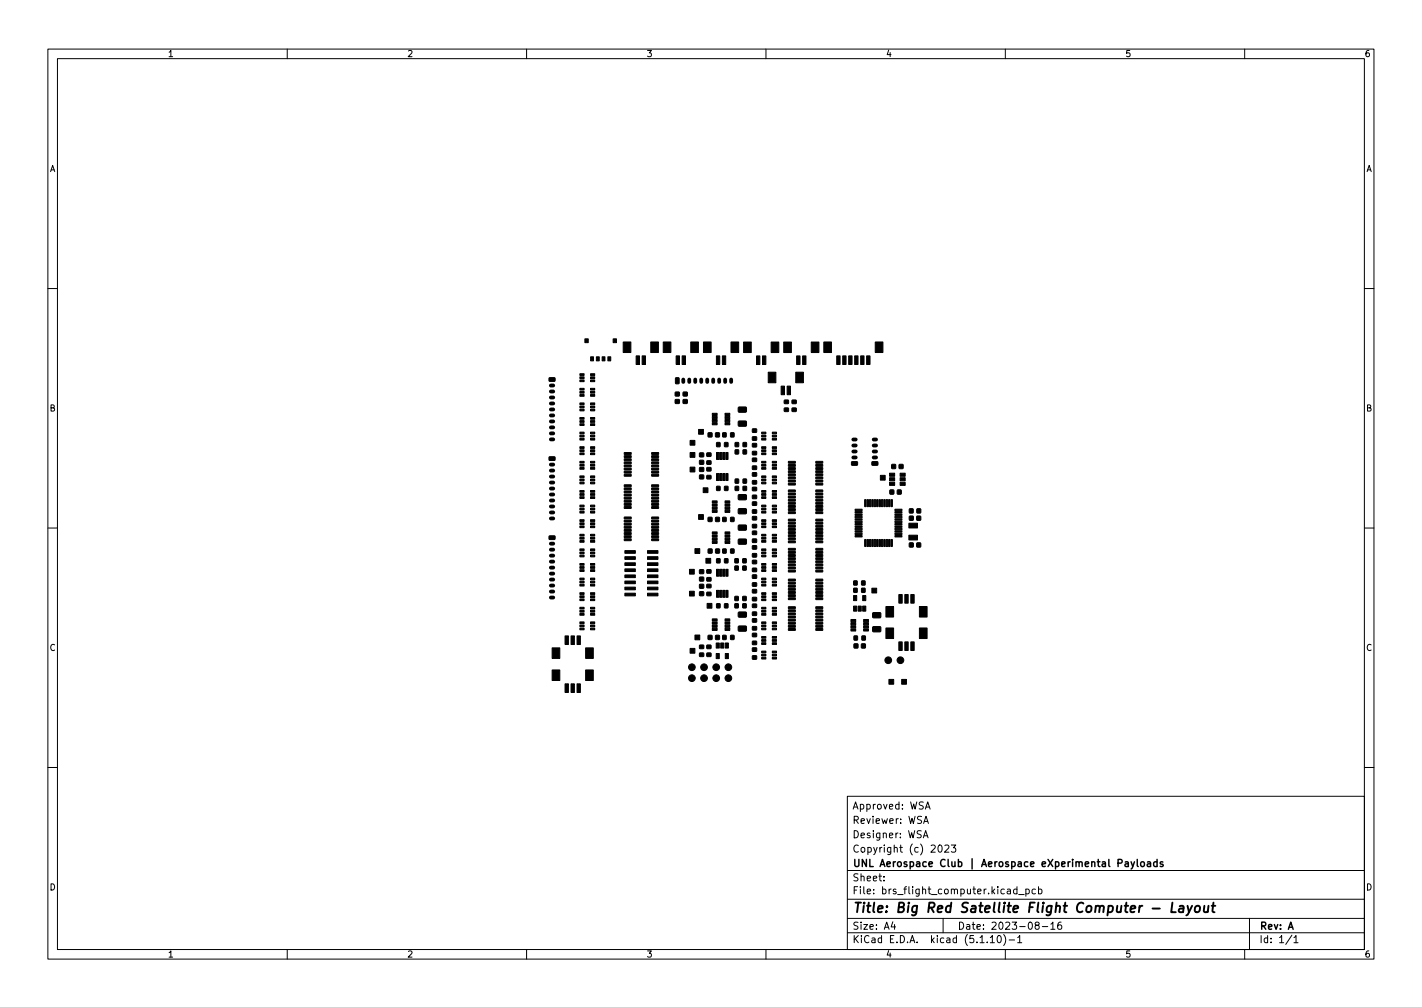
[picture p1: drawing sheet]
<svg xmlns="http://www.w3.org/2000/svg" width="297mm" height="210mm" viewBox="0 0 297 210" stroke-linecap="round" stroke-linejoin="round" font-family="sans-serif">
<defs><g id="words">
<text font-size="2.8" x="178" y="190.6">Title: Big Red Satellite Flight Computer - Layout</text>
<g font-size="2.1">
<text x="178" y="172">Reviewer: WSA</text>
<text x="178" y="169">Approved: WSA</text>
<text x="178" y="178">Copyright (c) 2023</text>
<text x="178" y="175">Designer: WSA</text>
<text x="178" y="184">Sheet:</text>
<text x="178" y="181">UNL Aerospace Club | Aerospace eXperimental Payloads</text>
<text x="178" y="186.7">File: brs_flight_computer.kicad_pcb</text>
<text x="178" y="196.9">KiCad E.D.A. kicad (5.1.10)-1</text>
<text x="178" y="194.1">Size: A4</text>
<text x="200" y="194.1">Date: 2023-08-16</text>
<text x="263" y="194.1">Rev: A</text>
<text x="263" y="196.9">Id: 1/1</text>
</g>
<g font-size="1.8">
<text x="35" y="11.9">1</text>
<text x="85" y="11.9">2</text>
<text x="135" y="11.9">3</text>
<text x="185" y="11.9">4</text>
<text x="235" y="11.9">5</text>
<text x="285" y="11.9">6</text>
<text x="10.3" y="35.9">A</text>
<text x="285.3" y="35.9">A</text>
<text x="10.3" y="85.9">B</text>
<text x="285.3" y="85.9">B</text>
<text x="10.3" y="135.9">C</text>
<text x="285.3" y="135.9">C</text>
<text x="10.3" y="185.9">D</text>
<text x="285.3" y="185.9">D</text>
<text x="35" y="199.9">1</text>
<text x="85" y="199.9">2</text>
<text x="135" y="199.9">3</text>
<text x="185" y="199.9">4</text>
<text x="235" y="199.9">5</text>
<text x="285" y="199.9">6</text>
</g>
</g></defs>
<g fill="none" stroke="#000" stroke-width=".21">
<path d="M10 10.2h277v190.1h-277zM12 12.2h273v186.1h-273zM60 10.2v2M110 10.2v2M160 10.2v2M210 10.2v2M260 10.2v2M10 60.2h2M285 60.2h2M10 110.2h2M285 110.2h2M10 160.2h2"/>
<path d="M177 166.3h108v32h-108zM192.9 174.9l.5-1.5 .5 1.5M192.9 171.9l.5-1.5 .5 1.5M193 174.5h.7M193.1 171.5h.7M193.3 168.9l.5-1.5 .5 1.5M193.4 168.5h.7M196.1 176.6l.2-.2a.8 .8 0 0 1 .5 .8 .8 .8 0 0 1-.5 .7l-.2-.1-.2-.4zM197.4 176.6l.5-.2 .3 .5-.9 1h.9M198.7 176.4h.9l-.5 .6 .5 .1v.7l-.2 .1-.7-.1M285 160.2h2M60 198.3v2"/>
<path d="M110 198.3v2M160 198.3v2M177 194.8h108M177 191.8h108M177 187.8h108M177 181.8h108M184.6 183.8v.1M184.6 183v.1M186.5 192.5l-.4 1h1M186.9 193v1M197 191.8v3M206.9 195.8l.4-.5v1.5"/>
<path d="M206.9 196.8h.8M208.5 195.4l.1-.1a.8 .8 0 0 1 .6 .8 .8 .8 0 0 1-.6 .7 1 1 0 0 1-.1-1.4zM209.6 195.1a1.72 1.72 0 0 1 0 2.3M210 198.3v2M210.8 196.3h1.1M212.4 185.7l-.4-.1-.3 .3 .2 .7h.5M212.4 185.1v1.5M212.6 195.8l.4-.5v1.5M212.6 196.8h.8M212.8 186.8h1.1M214.3 185.7l.4-.1 .3 .3-.1 .7h-.6M214.3 185.6v1.5"/>
<path d="M216.3 185.7l-.4-.1-.3 .3 .1 .7h.6M216.5 193.2l-.3-.3 .1-.2 .2-.2 .4 .1 .2 .2-.1 .2-.6 .2-.2 .3 .1 .4 .2 .1h.3l.3-.3v-.2l-.3-.3M216.9 185.7l.5-.1 .2 .3-.1 .7h-.6M216.9 185.1v1.5M217.7 193.5h1.2M219.5 193l.4-.5v1.5M219.5 194h.9M221.6 192.5l-.4 .1a1.01 1.01 0 0 0 0 1.4l.5-.1 .1-.5-.3-.3h-.3l-.3 .3M260 198.3v2M261 191.8v6.5M269.9 195.3l-1.3 1.9M270.3 195.8l.4-.5v1.5"/>
<path d="M270.3 196.8h.8"/>
</g>
<path d="M244.9 188.5l-.2 2h.9M246.4 189.2h.8l-.1 1.3M247.2 189.6l-.6 .1a.4 .4 0 0 0-.4 .3 .4 .4 0 0 0 .3 .5l.6-.1M248.1 189.1l.3 1.4M249 189.1l-.9 1.8-.3 .2M249.8 189.3l.1-.1a.5 .5 0 0 1 .8 .3l-.1 .6-.2 .3a.5 .5 0 0 1-.8-.3zM251.6 189.1l-.1 1.3 .5 .1 .3-.2M252.4 189.1l-.1 1.4M253.1 189.1h.8M253.5 188.5l-.2 1.7v.2l.4 .1" fill="none" stroke="#000" stroke-width=".4"/>
<path d="M236.3 179.9l.3 1M237 179.9l-.5 1.4-.2 .1M237.6 179.4v1.3l.2 .2M241.7 179.4v1.5M235.1 180h.5l.1 .9M235.7 180.3l-.5 .1-.2 .2 .2 .3h.5M238.4 180l.4-.1 .3 .3v.4l-.3 .3h-.4l-.1-.3zM239.7 180h.6v.9M240.3 180.3l-.5 .1-.2 .2 .2 .3h.5M241.7 180l-.4-.1-.3 .3 .1 .7h.6M242.9 180l-.3-.1-.3 .2 .1 .3 .5 .1v.4h-.6" fill="none" stroke="#000" stroke-width=".3"/>
<g fill="#000" stroke="#000" stroke-width=".21">
<path d="M114.7 78.9h1.2v.6l-1.1 .1zM121.1 79.3h.9v.4h-.9zM121.1 78.7h.9v.3h-.9zM121.1 78h.9v.4h-.9zM122.2 70.7h.7v.8h-.7zM123.4 74.5h.6v.8h-.6zM123.4 78h.8v.4h-.8zM123.4 78.7h.8v.3h-.8zM123.4 79.3h.8v.4h-.8zM124.6 74.5h.6v.8h-.6zM125.8 74.5h.6v.8h-.6zM127 74.5h.6v.8h-.6z"/>
<path d="M128.1 70.7h.7v.8h-.7zM130.2 71.4h1.6v2.2h-1.6zM132.9 74.3h.7v1.8h-.7zM134.1 74.3h.7v1.8h-.7zM135.9 71.4h1.6v2.2h-1.6zM138.5 71.4h1.6v2.2h-1.6zM141.1 78.9l.8 .1-.1 1.1-.7-.1zM141.2 74.3h.7v1.8h-.7zM142.5 74.3h.7v1.8h-.7zM144.3 71.4h1.6v2.2h-1.6zM146.9 71.4h1.6v2.2h-1.6zM149.6 74.3h.7v1.8h-.7z"/>
<path d="M150.9 74.3h.7v1.8h-.7zM152.7 71.4h1.6v2.2h-1.6zM155.3 71.4h1.6v2.2h-1.6zM158 74.3h.7v1.8h-.7zM159.3 74.3h.7v1.8h-.7zM160.5 77.7h1.6v2.2h-1.6zM161.1 71.4h1.6v2.2h-1.6zM163.7 71.4h1.6v2.2h-1.6zM166.4 74.3h.7v1.8h-.7zM166.2 77.7h1.6v2.2h-1.6zM167.7 74.3h.7v1.8h-.7zM169.5 71.4h1.6v2.2h-1.6z"/>
<path d="M172.1 71.4h1.6v2.2h-1.6zM174.8 74.3h.7v1.8h-.7zM176 74.3h.7v1.8h-.7zM177.3 74.3h.7v1.8h-.7zM178.5 74.3h.7v1.8h-.7zM179.8 74.3h.7v1.8h-.7zM181 74.3h.7v1.8h-.7zM182.8 71.4h1.6v2.2h-1.6zM114.7 95.4h1.2v.6l-1.1 .1zM121.1 99.4h.9v.3h-.9zM121.1 97.6h.9v.4h-.9zM121.1 97h.9v.3h-.9z"/>
<path d="M121.1 96.3h.9v.4h-.9zM121.1 94.6h.9v.3h-.9zM121.1 93.9h.9v.4h-.9zM121.1 93.3h.9v.3h-.9zM121.1 91.5h.9v.4h-.9zM121.1 90.9h.9v.3h-.9zM121.1 90.2h.9v.4h-.9zM121.1 88.5h.9v.3h-.9zM121.1 87.8h.9v.4h-.9zM121.1 87.2h.9v.3h-.9zM121.1 85.4h.9v.4h-.9zM121.1 84.8h.9v.3h-.9z"/>
<path d="M121.1 84.1h.9v.4h-.9zM121.1 82.4h.9v.3h-.9zM121.1 81.7h.9v.4h-.9zM121.1 81.1h.9v.3h-.9zM123.4 99.4h.8v.3h-.8zM123.4 96.3h.8v.4h-.8zM123.4 97h.8v.3h-.8zM123.4 97.6h.8v.4h-.8zM123.4 93.3h.8v.3h-.8zM123.4 93.9h.8v.4h-.8zM123.4 94.6h.8v.3h-.8zM123.4 90.2h.8v.4h-.8z"/>
<path d="M123.4 90.9h.8v.3h-.8zM123.4 91.5h.8v.4h-.8zM123.4 87.2h.8v.3h-.8zM123.4 87.8h.8v.4h-.8zM123.4 88.5h.8v.3h-.8zM123.4 84.1h.8v.4h-.8zM123.4 84.8h.8v.3h-.8zM123.4 85.4h.8v.4h-.8zM123.4 81.1h.8v.3h-.8zM123.4 81.7h.8v.4h-.8zM123.4 82.4h.8v.3h-.8zM130.4 99.1l1.4-.1 .1 .4h-1.4z"/>
<path d="M130.4 98.4h1.4l.1 .3-1.4 .1zM130.4 97.8l1.4-.1 .1 .4h-1.4zM130.4 97.1h1.4l.1 .3-1.4 .1zM130.4 96.5l1.4-.1 .1 .4h-1.4zM130.4 95.8h1.4l.1 .3-1.4 .1zM130.4 95.2l1.4-.1 .1 .4h-1.4zM130.4 94.5h1.4l.1 .3-1.4 .1zM136.1 94.5h1.4l.1 .3-1.4 .1zM136.1 95.2l1.4-.1 .1 .4h-1.4zM136.1 95.8h1.4l.1 .3-1.4 .1zM136.1 96.5l1.4-.1 .1 .4h-1.4zM136.1 97.1h1.4l.1 .3-1.4 .1z"/>
<path d="M136.1 97.8l1.4-.1 .1 .4h-1.4zM136.1 98.4h1.4l.1 .3-1.4 .1zM136.1 99.1l1.4-.1 .1 .4h-1.4zM141.1 83.4h.8v.8h-.8zM141.1 81.9h.8v.8h-.8zM142.7 83.4h.8v.8h-.8zM142.7 81.9h.8v.8h-.8zM144.2 97.5h1v1h-1zM144.2 92h1v1h-1zM144.2 94.5h1v1h-1zM146.1 99.2h.9v.8h-.9zM146.1 97.6h.9v.8h-.9z"/>
<path d="M146.1 96.1h.9v.8h-.9zM146.1 94.6h.9v.8h-.9zM145.9 89.7h1v1h-1zM147.7 97.6h.8v.7h-.8zM147.7 99.3h.8v.7h-.8zM147.7 96.2h.8v.7h-.8zM147.7 94.6h.8v.7h-.8zM147.9 90.4h.8v.8h-.8zM148.8 88.2h1v.5h-1zM148.8 87.6h1v.5h-1zM148.8 86.9h1v.5h-1zM148.8 86.3h1v.5h-1z"/>
<path d="M149.5 90.4h.8v.8h-.8zM149.7 98.9h.4v1.4h-.4zM149.7 94.5h.4v1.4h-.4zM149.7 92.4h.7v.9l-.7-.1zM150.3 98.9h.5v1.4h-.5zM150.3 94.5h.5v1.4h-.5zM151 98.9h.4v1.4h-.4zM151 94.5h.4v1.4h-.4zM151.4 86.3h1.1v.5h-1.1zM151.4 86.9h1.1v.5h-1.1zM151.4 87.6h1.1v.5h-1.1zM151.4 88.2h1.1v.5h-1.1z"/>
<path d="M151 90.4h.7l-.1 .8h-.6zM151.4 92.4h.7l-.1 .9-.7-.1zM151.6 98.9h.5v1.4h-.5zM151.6 94.5h.5v1.4h-.5zM152.6 90.4h.7v.8h-.7zM153.6 93.9l.7 .1v.8h-.7zM153.6 92.4h.7v.9l-.7-.1zM153.6 100h.7v.9h-.7zM154.3 85h1.5l.1 .2v.8l-.2 .1h-1.4l-.1-.2zM154.3 88l1.5-.1 .1 .2v.8l-.2 .1h-1.4l-.1-.2zM155.2 93.9l.7 .1v.8h-.7zM155.2 92.4h.7v.9l-.7-.1z"/>
<path d="M155.2 100h.7v.9h-.7zM157.2 98.7h.8v.7h-.8zM157.2 95.7h.8v.6l-.8 .1zM157.2 97.3h.8v.7h-.8zM157.2 92.6h.8v.7h-.8zM157.2 94.3h.8v.6l-.8 .1zM157.2 89.6h.8v.6l-.8 .1zM157.2 91.2h.8v.7h-.8zM159.1 99.4h.9v.3h-.9zM159.1 97.6h.9v.4h-.9zM159.1 97h.9v.3h-.9zM159.1 96.3h.9v.4h-.9z"/>
<path d="M159.1 94.6h.9v.3h-.9zM159.1 93.9h.9v.4h-.9zM159.1 93.3h.9v.3h-.9zM159.1 91.5h.9v.4h-.9zM159.1 90.9h.9v.3h-.9zM159.1 90.2h.9v.4h-.9zM161.3 99.4h.9v.3h-.9zM161.3 96.3h.9v.4h-.9zM161.3 97h.9v.3h-.9zM161.3 97.6h.9v.4h-.9zM161.3 93.3h.9v.3h-.9zM161.3 93.9h.9v.4h-.9z"/>
<path d="M161.3 94.6h.9v.3h-.9zM161.3 90.2h.9v.4h-.9zM161.3 90.9h.9v.3h-.9zM161.3 91.5h.9v.4h-.9zM163.2 80.6h.7v1.8h-.7zM163.8 83.6l.9-.1v.7l-.8 .1zM163.8 85.2h.9v.7h-.8zM164.4 80.6h.7v1.8h-.7zM164.7 99.6h1.4v.3l-1.3 .1zM164.7 99l1.4-.1v.3l-1.3 .1zM164.7 98.3h1.4v.3l-1.3 .1zM164.7 97.7l1.4-.1v.3l-1.3 .1z"/>
<path d="M164.7 97h1.4v.3l-1.3 .1zM164.7 96.4l1.4-.1v.3l-1.3 .1zM165.5 83.6l.8-.1v.7l-.8 .1zM165.5 85.2h.8v.7h-.8zM170.4 96.4l1.4-.1 .1 .3-1.4 .1zM170.4 97h1.4l.1 .3-1.4 .1zM170.4 97.7l1.4-.1 .1 .3-1.4 .1zM170.4 98.3h1.4l.1 .3-1.4 .1zM170.4 99l1.4-.1 .1 .3-1.4 .1zM170.4 99.6h1.4l.1 .3-1.4 .1zM177.9 96.4h1.1l.1 .7h-1.1zM182.2 96.4h1.1l.1 .7h-1.2z"/>
<path d="M185.8 98.8h1.1v.6h-1.1zM185.8 99.7h1.1v.7h-1.1zM186.3 97h.8v.8h-.8zM187.8 97h.8v.8h-.8zM188 99.7h1.1v.7h-1.1zM188 98.8h1.1v.6h-1.1zM114.7 111.9h1.2v.7h-1.1zM121.1 119h.9v.3h-.9zM121.1 118.3h.9v.4h-.9zM121.1 117.7h.9v.3h-.9zM121.1 115.9h.9v.4h-.9zM121.1 115.3h.9v.3h-.9z"/>
<path d="M121.1 114.6h.9v.4h-.9zM121.1 109.8h.9v.4h-.9zM121.1 109.2h.9v.3h-.9zM121.1 108.5h.9v.4h-.9zM121.1 112.9h.9v.3h-.9zM121.1 112.2h.9v.4h-.9zM121.1 111.6h.9v.3h-.9zM121.1 100.7h.9v.3h-.9zM121.1 100h.9v.4h-.9zM121.1 103.7h.9v.4h-.9zM121.1 103.1h.9v.3h-.9zM121.1 102.4h.9v.4h-.9z"/>
<path d="M121.1 106.8h.9v.3h-.9zM121.1 106.1h.9v.4h-.9zM121.1 105.5h.9v.3h-.9zM123.4 117.7h.8v.3h-.8zM123.4 118.3h.8v.4h-.8zM123.4 119h.8v.3h-.8zM123.4 114.6h.8v.4h-.8zM123.4 115.3h.8v.3h-.8zM123.4 115.9h.8v.4h-.8zM123.4 108.5h.8v.4h-.8zM123.4 109.2h.8v.3h-.8zM123.4 109.8h.8v.4h-.8z"/>
<path d="M123.4 111.6h.8v.3h-.8zM123.4 112.2h.8v.4h-.8zM123.4 112.9h.8v.3h-.8zM123.4 100h.8v.4h-.8zM123.4 100.7h.8v.3h-.8zM123.4 102.4h.8v.4h-.8zM123.4 103.1h.8v.3h-.8zM123.4 103.7h.8v.4h-.8zM123.4 105.5h.8v.3h-.8zM123.4 106.1h.8v.4h-.8zM123.4 106.8h.8v.3h-.8zM130.4 105.8h1.4l.1 .3-1.4 .1z"/>
<path d="M130.4 105.1h1.4l.1 .3-1.4 .1zM130.4 104.5h1.4l.1 .3-1.4 .1zM130.4 103.8h1.4l.1 .3-1.4 .1zM130.4 103.2h1.4l.1 .3-1.4 .1zM130.4 102.5h1.4l.1 .3-1.4 .1zM130.4 101.9h1.4l.1 .3-1.4 .1zM130.4 101.2h1.4l.1 .3-1.4 .1zM130.4 112.5h1.4l.1 .3-1.4 .1zM130.4 111.9l1.4-.1 .1 .4h-1.4zM130.4 111.2h1.4l.1 .3-1.4 .1zM130.4 110.6l1.4-.1 .1 .4h-1.4zM130.4 109.9h1.4l.1 .3-1.4 .1z"/>
<path d="M130.4 109.3l1.4-.1 .1 .4h-1.4zM130.4 108.6h1.4l.1 .3-1.4 .1zM130.4 108l1.4-.1 .1 .4h-1.4zM130.5 118.8h2.2v.5h-2.2zM130.5 117.5h2.2v.6h-2.2zM130.5 116.2h2.2v.6h-2.2zM130.5 115h2.2v.5h-2.2zM135.3 115h2.1v.5h-2.1zM135.3 116.2h2.1v.6h-2.1zM135.3 117.5h2.1v.6h-2.1zM135.3 118.8h2.1v.5h-2.1zM136.1 101.2h1.4l.1 .3-1.4 .1z"/>
<path d="M136.1 101.9h1.4l.1 .3-1.4 .1zM136.1 102.5h1.4l.1 .3-1.4 .1zM136.1 103.2h1.4l.1 .3-1.4 .1zM136.1 103.8h1.4l.1 .3-1.4 .1zM136.1 104.5h1.4l.1 .3-1.4 .1zM136.1 105.1h1.4l.1 .3-1.4 .1zM136.1 105.8h1.4l.1 .3-1.4 .1zM136.1 108l1.4-.1 .1 .4h-1.4zM136.1 108.6h1.4l.1 .3-1.4 .1zM136.1 109.3l1.4-.1 .1 .4h-1.4zM136.1 109.9h1.4l.1 .3-1.4 .1zM136.1 110.6l1.4-.1 .1 .4h-1.4z"/>
<path d="M136.1 111.2h1.4l.1 .3-1.4 .1zM136.1 111.9l1.4-.1 .1 .4h-1.4zM136.1 112.5h1.4l.1 .3-1.4 .1zM144 118.9h1v1h-1zM145.2 114.6h1v1h-1zM146.1 119h.9v.7h-.9zM145.9 107.4h1v1h-1zM146.9 101.9h1v1h-1zM147.7 119h.8v.6l-.8 .1zM147.5 116.6h1v1h-1zM147.9 108h.8v.9h-.8zM148 114.6h.7v.9h-.7z"/>
<path d="M148.8 113h1v.5h-1zM148.8 112.4h1v.4h-1zM148.8 111.7h1v.5h-1zM148.8 111.1h1v.4h-1zM148.8 106.5h1v.5h-1zM148.8 105.9h1v.4h-1zM148.8 105.2h1v.5h-1zM148.8 104.6h1v.4h-1zM149.5 108h.8v.9h-.8zM149.7 118.9h.4v1.4h-.4zM149.5 114.6h.8v.9h-.8zM149.7 116.7h.7v.8h-.7z"/>
<path d="M149.7 101.6h.7v.8h-.7zM150.3 118.9h.5v1.4h-.5zM151 118.9h.4v1.4h-.4zM151.4 111.1h1.1v.4h-1.1zM151.4 111.7h1.1v.5h-1.1zM151.4 112.4h1.1v.4h-1.1zM151.4 113h1.1v.5h-1.1zM151.4 104.6h1.1v.4h-1.1zM151.4 105.2h1.1v.5h-1.1zM151.4 105.9h1.1v.4h-1.1zM151.4 106.5h1.1v.5h-1.1zM151 114.6l.7 .1-.1 .8h-.6z"/>
<path d="M151 108l.7 .1-.1 .8h-.6zM151.4 116.7h.7l-.1 .8h-.7zM151.4 101.6h.7l-.1 .8h-.7zM151.6 118.9h.5v1.4h-.5zM152.6 114.6l.7 .1v.8h-.7zM152.6 108l.7 .1v.8h-.7zM153.5 118.2h.7v.8h-.7zM153.5 116.7h.7v.8h-.7zM153.6 101.6h.7v.8h-.7zM154.3 109.7l1.5-.1 .1 .2v.8l-.2 .1h-1.4l-.1-.2zM154.3 112.6h1.5l.1 .2v.7l-.2 .2-1.4-.1-.1-.2zM154.3 106.3l1.5-.1 .1 .2v.8l-.2 .1h-1.4l-.1-.2z"/>
<path d="M154.3 103.3h1.5l.1 .2v.7l-.2 .2-1.4-.1-.1-.1zM155.2 118.2h.7l-.1 .8h-.6zM155.2 116.7h.7l-.1 .8h-.6zM155.2 101.6h.7v.8h-.7zM157.2 120h.8v.7h-.8zM157.2 117h.8v.7h-.8zM157.2 118.7l.8-.1v.7h-.8zM157.2 114l.8-.1v.7h-.8zM157.2 115.6h.8v.7h-.8zM157.2 110.9h.8v.7h-.8zM157.2 112.6l.8-.1v.7l-.8 .1zM157.2 107.9l.8-.1v.7l-.8 .1z"/>
<path d="M157.2 109.5h.8v.7h-.8zM157.2 104.8h.8v.7h-.8zM157.2 106.5l.8-.1v.7l-.8 .1zM157.2 101.8l.8-.1v.7l-.8 .1zM157.2 103.4h.8v.7h-.8zM157.2 100.4h.8v.6l-.8 .1zM159.1 119h.9v.3h-.9zM159.1 118.3h.9v.4h-.9zM159.1 117.7h.9v.3h-.9zM159.1 115.9h.9v.4h-.9zM159.1 115.3h.9v.3h-.9zM159.1 114.6h.9v.4h-.9z"/>
<path d="M159.1 112.9h.9v.3h-.9zM159.1 112.2h.9v.4h-.9zM159.1 111.6h.9v.3h-.9zM159.1 109.8h.9v.4h-.9zM159.1 109.2h.9v.3h-.9zM159.1 108.5h.9v.4h-.9zM159.1 106.8h.9v.3h-.9zM159.1 106.1h.9v.4h-.9zM159.1 105.5h.9v.3h-.9zM159.1 103.7h.9v.4h-.9zM159.1 103.1h.9v.3h-.9zM159.1 102.4h.9v.4h-.9z"/>
<path d="M159.1 100.7h.9v.3h-.9zM159.1 100h.9v.4h-.9zM161.3 117.7h.9v.3h-.9zM161.3 118.3h.9v.4h-.9zM161.3 119h.9v.3h-.9zM161.3 114.6h.9v.4h-.9zM161.3 115.3h.9v.3h-.9zM161.3 115.9h.9v.4h-.9zM161.3 111.6h.9v.3h-.9zM161.3 112.2h.9v.4h-.9zM161.3 112.9h.9v.3h-.9zM161.3 108.5h.9v.4h-.9z"/>
<path d="M161.3 109.2h.9v.3h-.9zM161.3 109.8h.9v.4h-.9zM161.3 105.5h.9v.3h-.9zM161.3 106.1h.9v.4h-.9zM161.3 106.8h.9v.3h-.9zM161.3 102.4h.9v.4h-.9zM161.3 103.1h.9v.3h-.9zM161.3 103.7h.9v.4h-.9zM161.3 100h.9v.4h-.9zM161.3 100.7h.9v.3h-.9zM164.7 114.5h1.4v.3l-1.3 .1zM164.7 115.2l1.4-.1v.4h-1.3z"/>
<path d="M164.7 115.8h1.4v.3l-1.3 .1zM164.7 116.5l1.4-.1v.4h-1.3zM164.7 117.1h1.4v.3l-1.3 .1zM164.7 117.8l1.4-.1v.4h-1.3zM164.7 118.4h1.4v.3l-1.3 .1zM164.7 119.1l1.4-.1v.4h-1.3zM164.7 108.4h1.4v.3l-1.3 .1zM164.7 109.1l1.4-.1v.4h-1.3zM164.7 109.7h1.4v.3l-1.3 .1zM164.7 110.4l1.4-.1v.4h-1.3zM164.7 111h1.4v.3l-1.3 .1zM164.7 111.7l1.4-.1v.4h-1.3z"/>
<path d="M164.7 112.3h1.4v.3l-1.3 .1zM164.7 113l1.4-.1v.4h-1.3zM164.7 102.3h1.4v.3l-1.3 .1zM164.7 103l1.4-.1v.4h-1.3zM164.7 103.6h1.4v.3l-1.3 .1zM164.7 104.3l1.4-.1v.4h-1.3zM164.7 104.9h1.4v.3l-1.3 .1zM164.7 105.6l1.4-.1v.4h-1.3zM164.7 106.2h1.4v.3l-1.3 .1zM164.7 106.9l1.4-.1v.4h-1.3zM164.7 100.9h1.4v.3l-1.3 .1zM164.7 100.3l1.4-.1v.3l-1.3 .1z"/>
<path d="M170.4 119.1l1.4-.1 .1 .4h-1.4zM170.4 118.4h1.4l.1 .3-1.4 .1zM170.4 117.8l1.4-.1 .1 .4h-1.4zM170.4 117.1h1.4l.1 .3-1.4 .1zM170.4 116.5l1.4-.1 .1 .4h-1.4zM170.4 115.8h1.4l.1 .3-1.4 .1zM170.4 115.2l1.4-.1 .1 .4h-1.4zM170.4 114.5h1.4l.1 .3-1.4 .1zM170.4 113l1.4-.1 .1 .4h-1.4zM170.4 112.3h1.4l.1 .3-1.4 .1zM170.4 111.7l1.4-.1 .1 .4h-1.4zM170.4 111h1.4l.1 .3-1.4 .1z"/>
<path d="M170.4 110.4l1.4-.1 .1 .4h-1.4zM170.4 109.7h1.4l.1 .3-1.4 .1zM170.4 109.1l1.4-.1 .1 .4h-1.4zM170.4 108.4h1.4l.1 .3-1.4 .1zM170.4 106.9l1.4-.1 .1 .4h-1.4zM170.4 106.2h1.4l.1 .3-1.4 .1zM170.4 105.6l1.4-.1 .1 .4h-1.4zM170.4 104.9h1.4l.1 .3-1.4 .1zM170.4 104.3l1.4-.1 .1 .4h-1.4zM170.4 103.6h1.4l.1 .3-1.4 .1zM170.4 103l1.4-.1 .1 .4h-1.4zM170.4 102.3h1.4l.1 .3-1.4 .1z"/>
<path d="M170.4 100.3l1.4-.1 .1 .3-1.4 .1zM170.4 100.9h1.4l.1 .3-1.4 .1zM178.6 111.8h1.4l.1 .3h-1.4zM178.6 111.3h1.4l.1 .3h-1.4zM178.6 110.8h1.4l.1 .3h-1.4zM178.6 110.3h1.4l.1 .3h-1.4zM178.6 109.8h1.4l.1 .3h-1.4zM178.6 109.3h1.4l.1 .3h-1.4zM178.6 108.8h1.4l.1 .3h-1.4zM178.6 108.3h1.4l.1 .3h-1.4zM178.6 107.8h1.4l.1 .3h-1.4zM178.6 107.3h1.4l.1 .3h-1.4z"/>
<path d="M178.6 106.8h1.4l.1 .3h-1.4zM178.6 106.3h1.4l.1 .3h-1.4zM180.6 112.7h.3v1.4h-.3zM180.6 104.3l.3 .1v1.4l-.3-.1zM181.1 112.7h.3v1.4h-.3zM181.1 104.3l.3 .1v1.4l-.3-.1zM181.6 112.7h.3v1.4h-.3zM181.6 104.3l.3 .1v1.4l-.3-.1zM182.1 112.7h.3v1.4h-.3zM182.1 104.3l.3 .1v1.4l-.3-.1zM182.6 112.7h.3v1.4h-.3zM182.6 104.3l.3 .1v1.4l-.3-.1z"/>
<path d="M183.1 112.7h.3v1.4h-.3zM183.1 104.3l.3 .1v1.4l-.3-.1zM183.6 112.7h.3v1.4h-.3zM183.6 104.3l.3 .1v1.4l-.3-.1zM184.1 112.7h.3v1.4h-.3zM184.1 104.3l.3 .1v1.4l-.3-.1zM184.6 112.7h.3v1.4h-.3zM184.6 104.3l.3 .1v1.4l-.3-.1zM183.9 99.3h1v1h-1zM185.1 112.7h.3v1.4h-.3zM185.1 104.3l.3 .1v1.4l-.3-.1zM185.6 112.7h.3v1.4h-.3z"/>
<path d="M185.6 104.3l.3 .1v1.4l-.3-.1zM186.1 112.7h.3v1.4h-.3zM186.1 104.3l.3 .1v1.4l-.3-.1zM185.9 102.3h.8v.8h-.8zM185.8 100.7h1.1v.6h-1.1zM187.5 102.3h.7v.8h-.7zM187 106.3h1.4v.3h-1.4zM187 106.8h1.4v.3h-1.4zM187 107.3h1.4v.3h-1.4zM187 107.8h1.4v.3h-1.4zM187 108.3h1.4v.3h-1.4zM187 108.8h1.4v.3h-1.4z"/>
<path d="M187 109.3h1.4v.3h-1.4zM187 109.8h1.4v.3h-1.4zM187 110.3h1.4v.3h-1.4zM187 110.8h1.4v.3h-1.4zM187 111.3h1.4v.3h-1.4zM187 111.8h1.4v.3h-1.4zM188 100.7h1.1v.6h-1.1zM189.9 111.7h1.8v1h-1.8zM189.9 109.2h1.8v1h-1.8zM190 106.3h.7v.8h-.7zM190 107.8h.7v.8h-.7zM190 113.4h.7v.8h-.7z"/>
<path d="M191.5 107.8h.8v.8h-.8zM191.5 113.4h.8v.8h-.8zM191.5 106.3h.8v.8h-.8zM115.3 135.3h1.6v2.2h-1.6zM115.3 139.9h1.6v2.2h-1.6zM118 132.8h.7v1.8h-.7zM119.3 132.8h.7v1.8h-.7zM120.5 132.8h.7v1.8h-.7zM121.1 131.1h.9v.4h-.9zM121.1 130.5h.9v.4h-.9zM121.1 129.8h.9v.4h-.9zM121.1 128.1h.9v.4h-.9z"/>
<path d="M121.1 127.5h.9v.3h-.9zM121.1 126.8h.9v.4h-.9zM121.1 125.1h.9v.3h-.9zM121.1 124.4h.9v.4h-.9zM121.1 123.8h.9v.3h-.9zM121.1 122h.9v.4h-.9zM121.1 121.4h.9v.3h-.9zM121.1 120.7h.9v.4h-.9zM122.3 135.3h1.6v2.2h-1.6zM122.3 139.9h1.6v2.2h-1.6zM123.4 129.8h.8v.4h-.8zM123.4 130.5h.8v.4h-.8z"/>
<path d="M123.4 131.1h.8v.4h-.8zM123.4 126.8h.8v.4h-.8zM123.4 127.5h.8v.3h-.8zM123.4 128.1h.8v.4h-.8zM123.4 123.8h.8v.3h-.8zM123.4 124.4h.8v.4h-.8zM123.4 125.1h.8v.3h-.8zM123.4 120.7h.8v.4h-.8zM123.4 121.4h.8v.3h-.8zM123.4 122h.8v.4h-.8zM130.5 123.9h2.2v.5h-2.2zM130.5 122.6h2.2v.5h-2.2z"/>
<path d="M130.5 121.3h2.2v.6h-2.2zM130.5 120h2.2v.6h-2.2zM135.3 120h2.1v.6h-2.1zM135.3 121.3h2.1v.6h-2.1zM135.3 122.6h2.1v.5h-2.1zM135.3 123.9h2.1v.5h-2.1zM144.2 135.4h1v1h-1zM144 123.4h1v1h-1zM145.2 132.6h1v1h-1zM146.1 120.5h.9v.8h-.9zM146.1 122h.9v.8h-.9zM146.1 123.6h.9v.7h-.9z"/>
<path d="M146.1 134.7h.9v.7h-.8zM146.1 136.4h.9v.6l-.8 .1zM147.7 120.6h.8v.7h-.8zM147.7 122h.8v.7h-.8zM147.7 123.7h.8v.6l-.8 .1zM147.7 136.4h.8v.6l-.8 .1zM147.7 134.7h.8v.7h-.8zM147.9 132.7h.8v.8h-.8zM147.7 126h1v1h-1zM148.8 131.2h1v.4h-1zM148.8 130.5h1v.5h-1zM148.8 129.9h1v.4h-1z"/>
<path d="M148.8 129.2h1v.5h-1zM149.6 136.5h.7v1h-.7zM149.6 134.3h.7v1h-.7zM149.5 132.7h.8v.8h-.8zM149.7 123.3h.4v1.4h-.4zM149.7 126.1h.7v.8h-.7zM150.6 134.3h.6v1h-.6zM150.3 123.3h.5v1.4h-.5zM151 123.3h.4v1.4h-.4zM151.4 129.2h1.1v.5h-1.1zM151.4 129.9h1.1v.4h-1.1zM151.4 130.5h1.1v.5h-1.1z"/>
<path d="M151.4 131.2h1.1v.4h-1.1zM151.5 136.5h.7v1h-.7zM151.5 134.3h.7v1h-.7zM151 132.7h.7l-.1 .8h-.6zM151.4 126.1h.7l-.1 .8h-.7zM151.6 123.3h.5v1.4h-.5zM152.6 132.7h.7v.8h-.7zM153.5 124.5l.7 .1v.8h-.7zM153.5 126.1h.7v.8h-.7zM154.3 130.8l1.5-.1 .1 .2v.8l-.2 .1h-1.4l-.1-.2zM154.3 127.8h1.5l.1 .2v.8l-.2 .1h-1.4l-.1-.2zM155.2 124.5l.7 .1-.1 .8h-.6z"/>
<path d="M155.2 126.1h.7l-.1 .8h-.6zM157.2 135.3h.8v.7h-.8zM157.2 136.9h.8v.7h-.8zM157.2 132.2h.8v.7h-.8zM157.2 133.9h.8v.7h-.8zM157.2 129.2h.8v.7h-.8zM157.2 130.8h.8v.7h-.8zM157.2 126.1h.8v.7h-.8zM157.2 127.8h.8v.7h-.8zM157.2 123.1h.8v.7h-.8zM157.2 124.7h.8v.7h-.8zM157.2 121.7h.8v.7h-.8z"/>
<path d="M159.1 137.2h.9v.4h-.9zM159.1 136.6h.9v.4h-.9zM159.1 135.9h.9v.4h-.9zM159.1 134.2h.9v.4h-.9zM159.1 133.5h.9v.4h-.9zM159.1 132.9h.9v.4h-.9zM159.1 131.1h.9v.4h-.9zM159.1 130.5h.9v.4h-.9zM159.1 129.8h.9v.4h-.9zM159.1 128.1h.9v.4h-.9zM159.1 127.5h.9v.3h-.9zM159.1 126.8h.9v.4h-.9z"/>
<path d="M159.1 125.1h.9v.3h-.9zM159.1 124.4h.9v.4h-.9zM159.1 123.8h.9v.3h-.9zM159.1 122h.9v.4h-.9zM159.1 121.4h.9v.3h-.9zM159.1 120.7h.9v.4h-.9zM161.3 135.9h.9v.4h-.9zM161.3 136.6h.9v.4h-.9zM161.3 137.2h.9v.4h-.9zM161.3 132.9h.9v.4h-.9zM161.3 133.5h.9v.4h-.9zM161.3 134.2h.9v.4h-.9z"/>
<path d="M161.3 129.8h.9v.4h-.9zM161.3 130.5h.9v.4h-.9zM161.3 131.1h.9v.4h-.9zM161.3 126.8h.9v.4h-.9zM161.3 127.5h.9v.3h-.9zM161.3 128.1h.9v.4h-.9zM161.3 123.8h.9v.3h-.9zM161.3 124.4h.9v.4h-.9zM161.3 125.1h.9v.3h-.9zM161.3 120.7h.9v.4h-.9zM161.3 121.4h.9v.3h-.9zM161.3 122h.9v.4h-.9z"/>
<path d="M164.7 126.7h1.4v.3l-1.3 .1zM164.7 127.4l1.4-.1v.3l-1.3 .1zM164.7 128h1.4v.3l-1.3 .1zM164.7 128.7l1.4-.1v.3l-1.3 .1zM164.7 129.3h1.4v.3l-1.3 .1zM164.7 130l1.4-.1v.3l-1.3 .1zM164.7 130.6h1.4v.3l-1.3 .1zM164.7 131.3l1.4-.1v.3l-1.3 .1zM164.7 120.9h1.4v.3l-1.3 .1zM164.7 121.6h1.4v.3l-1.3 .1zM164.7 122.2h1.4v.3l-1.3 .1zM164.7 122.9h1.4v.3l-1.3 .1z"/>
<path d="M164.7 123.5h1.4v.3l-1.3 .1zM164.7 124.2h1.4v.3l-1.3 .1zM164.7 124.8h1.4v.3l-1.3 .1zM170.4 131.3l1.4-.1 .1 .3-1.4 .1zM170.4 130.6h1.4l.1 .3-1.4 .1zM170.4 130l1.4-.1 .1 .3-1.4 .1zM170.4 129.3h1.4l.1 .3-1.4 .1zM170.4 128.7l1.4-.1 .1 .3-1.4 .1zM170.4 128h1.4l.1 .3-1.4 .1zM170.4 127.4l1.4-.1 .1 .3-1.4 .1zM170.4 126.7h1.4l.1 .3-1.4 .1zM170.4 124.8h1.4l.1 .3-1.4 .1z"/>
<path d="M170.4 124.2h1.4l.1 .3-1.4 .1zM170.4 123.5h1.4l.1 .3-1.4 .1zM170.4 122.9h1.4l.1 .3-1.4 .1zM170.4 122.2h1.4l.1 .3-1.4 .1zM170.4 121.6h1.4l.1 .3-1.4 .1zM170.4 120.9h1.4l.1 .3-1.4 .1zM177.7 131.3h1.1v.5h-1.1zM177.7 130.6h1.1v.5h-1.1zM177.7 130h1.1v.5h-1.1zM177.7 129.3h1.1v.5h-1.1zM178.3 121.3h.7v.9l-.7-.1zM178.3 122.8h.7v.9l-.7-.1z"/>
<path d="M178.3 124.3h.7v1.1h-.7zM178.3 126.5h.7v1.1h-.7zM178.4 132.8h.7v.8h-.7zM178.4 134.5h.8v.8h-.8zM179.3 126.5h.6v1.1h-.6zM180.4 129.3h1v.5h-1zM180.4 130h1v.5h-1zM180.4 130.6h1v.5h-1zM180.4 131.3h1v.5h-1zM180 121.3h.7v.9l-.7-.1zM180 122.8h.7v.9l-.7-.1zM180 134.5h.7v.8h-.7z"/>
<path d="M180.1 132.8h.7l-.1 .8h-.7zM180.2 124.3h.7v1.1h-.7zM180.2 126.5h.7v1.1h-.7zM182.1 122.8h1v1h-1zM182.3 130.9l1.6-.1 .1 .2v.8l-.2 .1h-1.4l-.1-.2zM182.3 128l1.6-.1 .1 .2v.8l-.2 .1h-1.4l-.1-.2zM185.1 126.6h1.6v2.2h-1.6zM185.1 131.1h1.6v2.2h-1.6zM187.8 124.1h.7v1.8h-.7zM187.8 134h.7v1.8h-.7zM189 124.1h.7v1.8h-.7zM189 134h.7v1.8h-.7z"/>
<path d="M190.3 124.1h.7v1.8h-.7zM190.3 134h.7v1.8h-.7zM192.1 126.6h1.6v2.2h-1.6zM192.1 131.1h1.6v2.2h-1.6zM118 142.8h.7v1.8h-.7zM119.3 142.8h.7v1.8h-.7zM120.5 142.8h.7v1.8h-.7zM185.7 141.9h1v1h-1zM188.3 141.9h1v1h-1z"/>
<circle cx="144.5" cy="139.3" r=".7"/>
<circle cx="147.1" cy="139.3" r=".7"/>
<circle cx="149.6" cy="139.3" r=".7"/>
<circle cx="152.1" cy="139.3" r=".7"/>
<circle cx="185.5" cy="137.9" r=".7"/>
<circle cx="188.1" cy="137.9" r=".7"/>
<circle cx="144.5" cy="141.6" r=".7"/>
<circle cx="147.1" cy="141.6" r=".7"/>
<circle cx="149.6" cy="141.6" r=".7"/>
<circle cx="152.1" cy="141.6" r=".7"/>
</g>
<g fill="none" stroke="#000" stroke-width=".8">
<path d="M142.7 79.2v.5M144 79.2v.5M145.2 79.2v.5M146.5 79.2v.5M147.7 79.2v.5M149 79.2v.5M150.2 79.2v.5M151.5 79.2v.5M152.7 79.2v.5M115.1 91.7h.5M115.1 99.5h.5M115.1 98.3h.5"/>
<path d="M115.1 97h.5M115.1 90.5h.5M115.1 89.2h.5M115.1 88h.5M115.1 86.7h.5M115.1 85.5h.5M115.1 84.2h.5M115.1 83h.5M115.1 81.7h.5M115.1 80.5h.5M178.2 91.8h.5M178.2 93h.5"/>
<path d="M178.2 94.3h.5M178.2 95.5h.5M182.5 91.8h.5M182.5 93h.5M182.5 94.3h.5M182.5 95.5h.5M115.1 108.3h.5M115.1 107h.5M115.1 105.8h.5M115.1 104.5h.5M115.1 103.3h.5M115.1 102h.5"/>
<path d="M115.1 100.8h.5M115.1 119.8h.5M115.1 118.5h.5M115.1 117.3h.5M115.1 116h.5M115.1 114.8h.5M115.1 113.5h.5M115.1 124.8h.5M115.1 123.5h.5M115.1 122.3h.5M115.1 121h.5"/>
</g>
<use href="#words"/>
</svg>
